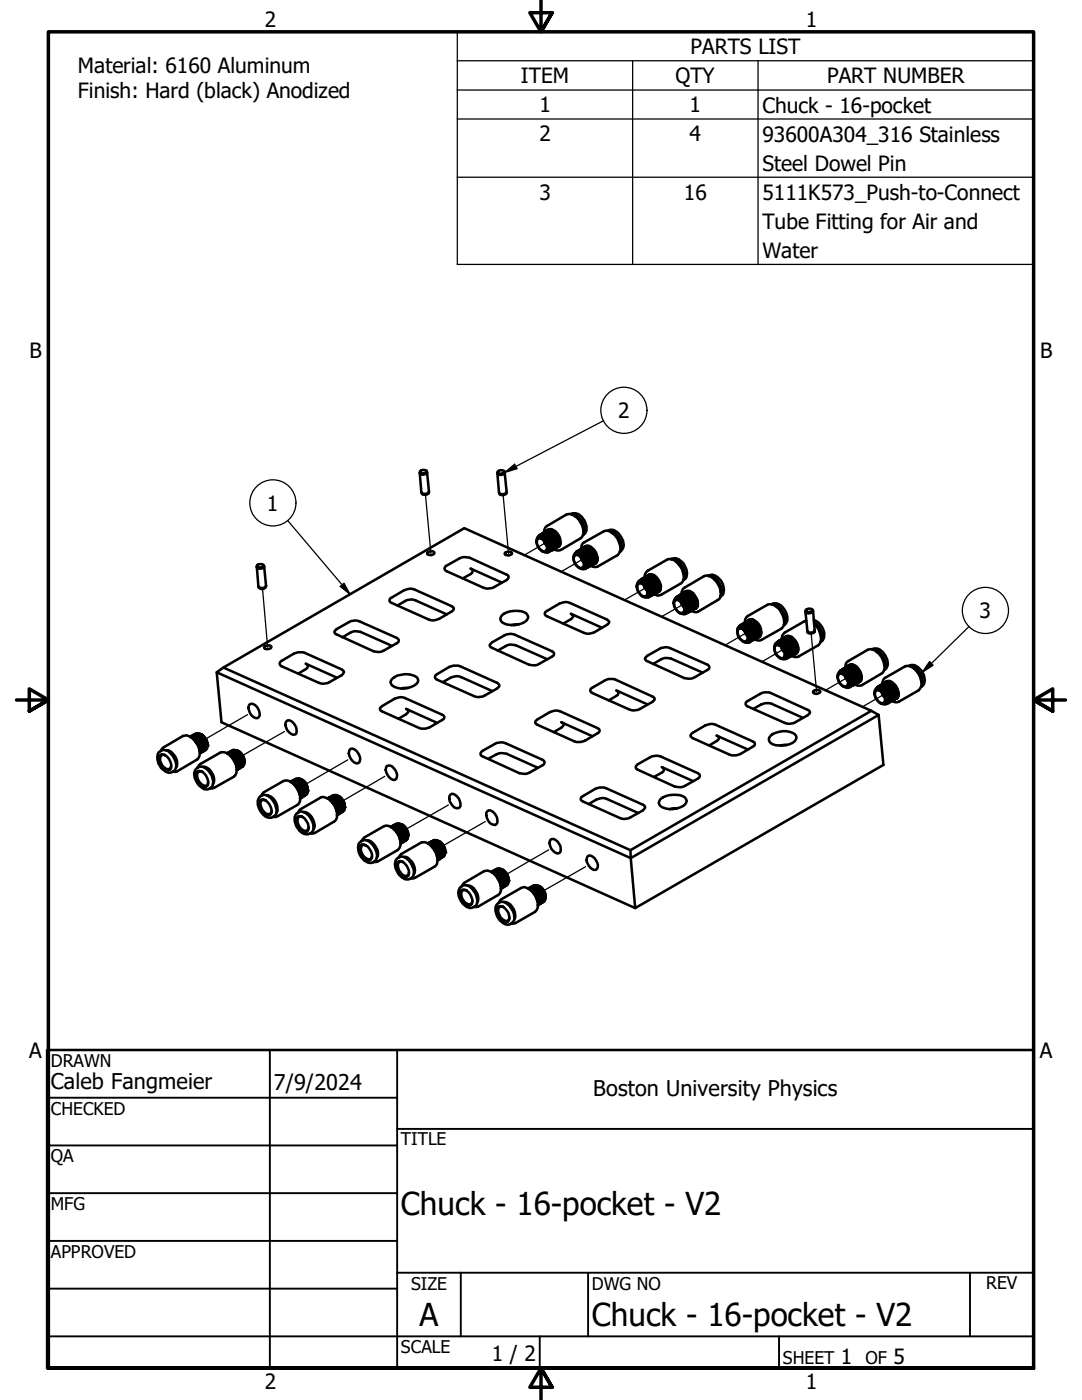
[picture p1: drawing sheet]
<svg xmlns="http://www.w3.org/2000/svg" width="216mm" height="279mm" viewBox="0 0 216 279" stroke-linecap="round" stroke-linejoin="round" font-family="sans-serif">
<defs><g id="words">
<g font-size="6.3">
<text x="80" y="242.5">Chuck - 16-pocket - V2</text>
<text x="83.7" y="264.5">A</text>
<text x="118.1" y="264.7">Chuck - 16-pocket - V2</text>
</g>
<g font-size="4.3">
<text x="10.2" y="217.4">Caleb Fangmeier</text>
<text x="54.6" y="217.6">7/9/2024</text>
<text x="118.4" y="218.6">Boston University Physics</text>
</g>
<g font-size="4.2">
<text x="52.8" y="5.3">2</text>
<text x="160.8" y="5.3">1</text>
<text x="137.8" y="10.8">PARTS LIST</text>
<text x="15.6" y="14.6">Material: 6160 Aluminum</text>
<text x="103.9" y="16.6">ITEM</text>
<text x="134.8" y="16.6">QTY</text>
<text x="165" y="16.6">PART NUMBER</text>
<text x="15.6" y="19.6">Finish: Hard (black) Anodized</text>
<text x="107.6" y="22.4">1</text>
<text x="137.6" y="22.4">1</text>
<text x="152.1" y="22.5">Chuck - 16-pocket</text>
<text x="107.6" y="28.2">2</text>
<text x="137.6" y="28.2">4</text>
<text x="152.1" y="28.3">93600A304_316 Stainless</text>
<text x="152.1" y="34">Steel Dowel Pin</text>
<text x="107.6" y="39.8">3</text>
<text x="136.5" y="39.8">16</text>
<text x="152.1" y="39.9">5111K573_Push-to-Connect</text>
<text x="152.1" y="45.7">Tube Fitting for Air and</text>
<text x="152.1" y="51.5">Water</text>
<text x="5.9" y="71.4">B</text>
<text x="207.6" y="71.4">B</text>
<text x="123.3" y="83.4">2</text>
<text x="53.3" y="101.9">1</text>
<text x="195.5" y="123.4">3</text>
<text x="5.8" y="211.1">A</text>
<text x="207.5" y="211.1">A</text>
<text x="98.1" y="271.7">1 / 2</text>
<text x="167.8" y="272.2">1</text>
<text x="178.3" y="272.2">5</text>
<text x="52.8" y="277.1">2</text>
<text x="160.8" y="277.1">1</text>
</g>
<g font-size="3.5">
<text x="10.2" y="212.9">DRAWN</text>
<text x="10.2" y="222.4">CHECKED</text>
<text x="10.2" y="232">QA</text>
<text x="80" y="228.6">TITLE</text>
<text x="10.2" y="241.5">MFG</text>
<text x="10.2" y="251">APPROVED</text>
<text x="82" y="257.4">SIZE</text>
<text x="118.1" y="257.4">DWG NO</text>
<text x="196.8" y="257.3">REV</text>
<text x="80" y="270.1">SCALE</text>
<text x="156.2" y="272.2">SHEET</text>
<text x="172.7" y="272.2">OF</text>
</g>
</g></defs>
<!-- layer: Tweak Trail (ANSI) -->
<g fill="none" stroke="#000" stroke-width=".25">
<path d="M84.9 98.7l1.1 11.7M100.4 98.8l1.1 11.7M52.4 117.5l1 11.7M108.8 108.3l-4.2 2.5M116.2 111.6l-4.2 2.5M128.9 117.3l-4.3 2.5M136.3 120.7l-4.3 2.4M148.9 126.3l-4.2 2.5M156.3 129.6l-4.3 2.5M161.9 126.4l1 11.7M168.9 135.3l-4.2 2.5M176.3 138.6l-4.3 2.5"/>
<path d="M49.4 142.6l-8.3 4.8M56.8 146l-8.3 4.7M69.4 151.6l-8.3 4.9M76.8 154.9l-8.3 4.9M89.5 160.7l-8.3 4.7M96.8 164l-8.3 4.7M109.5 169.6l-8.3 4.8M116.8 173l-8.3 4.7"/>
</g>
<!-- layer: Visible (ANSI) -->
<g fill="none" stroke="#000" stroke-width=".51">
<path d="M84 93.9a1.08 1.08 0 0 1 1.2 .1l-.2 .4a.75 .75 0 0 1-1.2-.3zM85.2 94v.2a.82 .82 0 0 1-1.2 .5l-.2-.1v-.5M85.2 94.3l.4 3.8a.92 .92 0 0 1-1.5 .1l-.3-3.8M85.6 98.2a.83 .83 0 0 1-1.4 .4l-.1-.3M99.3 94.2a.95 .95 0 0 1 1.3-.2 .76 .76 0 0 1-1.3 .2zM100.6 94l.1 .3a.82 .82 0 0 1-1.2 .4l-.2-.1v-.4M100.7 94.4l.4 3.8a.92 .92 0 0 1-1.5 .1l-.3-3.8M101.1 98.2a.83 .83 0 0 1-1.4 .4l-.1-.2M51.3 112.8a.94 .94 0 0 1 1.3 0v.2a.7 .7 0 0 1-.7 .3 .7 .7 0 0 1-.6-.5zM52.6 112.8l.1 .4a1.07 1.07 0 0 1-1.5 .1v-.4M52.7 113l.4 3.9a.92 .92 0 0 1-1.5 .1l-.4-3.8M53.1 117a.83 .83 0 0 1-.7 .5 .83 .83 0 0 1-.8-.4"/>
<path d="M77.9 119.4l3.1-1.7a2.02 2.02 0 0 1 1.7 0l7.4 3.3 .5 .3v.3l-.5 .4-2.9 1.6a2.02 2.02 0 0 1-1.7 0l-7.3-3.3-.5-.3zM85.4 110.2a.85 .85 0 0 1 1.3 .2 .82 .82 0 0 1-1.5 0zM88.8 113.1l2.8-1.6a2.43 2.43 0 0 1 2.1-.2l7.4 3.4a.49 .49 0 0 1 .2 .8l-3.1 1.8a2.53 2.53 0 0 1-1.7 0l-7.4-3.3-.4-.4zM92.3 115.4l1.6-.8a.57 .57 0 0 0 .4-.6 .57 .57 0 0 0-.4-.5l6.2 2.8M100.9 110.2l1-.1 .3 .3a.82 .82 0 0 1-1.5 0zM107.1 108.1a.93 .93 0 0 1 .4-1.1 .93 .93 0 0 1 1.2 .3l.6 .8M107.2 107.7a1 1 0 0 1 1.6 .6 1.49 1.49 0 0 1 .2 1.6 1.51 1.51 0 0 1-1.9-1.4zM107.3 107.4a1.01 1.01 0 0 1 1.3 .5 1.74 1.74 0 0 1 .4 2.1 1.77 1.77 0 0 1-1.7-2.6zM107.4 107.1a1.19 1.19 0 0 1 1.9 .3 1.86 1.86 0 0 1 .4 2.6l-.2 .1M107.6 106.8a1.88 1.88 0 0 1 2.3 1.4l.2 1.3-.4 .5M107.8 106.7l.2-.1a1.95 1.95 0 0 1 2.2 1.5l.2 .7a.88 .88 0 0 1-.5 1.1M107.9 106.6a1.95 1.95 0 0 1 2.4 1.7l.1 .7a.77 .77 0 0 1-.4 .9"/>
<path d="M108.1 107.4a2.12 2.12 0 0 1 1.2 2.4M108.1 106.6a1.34 1.34 0 0 1 1.9 .5l.5 .8a1.22 1.22 0 0 1-.3 1.8M108.3 106.4a1.53 1.53 0 0 1 1.8 .7 1.98 1.98 0 0 1 .3 2.6M108.5 107.8l.3 .8 .3 .4M108.5 106.3a1.16 1.16 0 0 1 1.6 .4 2.35 2.35 0 0 1 .8 2.6l-.3 .2M108.6 108.1l.4 .5M108.8 106.1a1.68 1.68 0 0 1 2.2 1l.3 .8a1.06 1.06 0 0 1-.4 1.5M108.9 106a1.41 1.41 0 0 1 1.9 .7 1.92 1.92 0 0 1 .3 2.6M108.9 107.5l.8 1.3M109.1 105.9a1.56 1.56 0 0 1 2.2 1l.2 .4a1.46 1.46 0 0 1-.1 1.8l-.2 .1M109.2 105.8a1.71 1.71 0 0 1 2.2 1.1 1.65 1.65 0 0 1 0 2.2M109.3 105.9a2.31 2.31 0 0 1 2.4 2.6v.2l-.4 .5"/>
<path d="M109.3 107.3l.7 1.3M109.3 108.1l.3 .5 .1 1a2.67 2.67 0 0 0-1.6-2.2 2.6 2.6 0 0 1 1.2 2.5 .71 .71 0 0 1-1.2 .1M109.3 108.1a1.58 1.58 0 0 1 0 2.1M109.3 105.7a1.99 1.99 0 0 1 2.5 1.8 1.34 1.34 0 0 1-.4 1.6M109.4 106.2a2.28 2.28 0 0 1 1.7 2.9M109.6 107.1l.8 1.3M109.7 109.6l-.4 .6h-.7M109.9 106.9l.5 .6 .3 .7M110.7 109.5a1.67 1.67 0 0 0 0-2.2 1.65 1.65 0 0 0-2.1-1.1 1.32 1.32 0 0 1 .6-1.2l3.8-2.3a2.26 2.26 0 0 1 2.6 1.1 3 3 0 0 1 .5 3.5l-4.1 2.4a1.52 1.52 0 0 1-1.5-.1M111.4 109.1v.1M113.9 102.6a1.82 1.82 0 0 1 2.4 .9 2.3 2.3 0 0 1 .2 3.2h-.2a2.8 2.8 0 0 0-1-3.6l-.4-.4-.9-.1M114.4 111.4a.94 .94 0 0 1 .5-1.1 .94 .94 0 0 1 1.2 .3l.7 .8"/>
<path d="M114.6 111l.2-.2a1.7 1.7 0 0 1 1.5 2.4 .95 .95 0 0 1-1.4-.5 1.71 1.71 0 0 1-.3-1.7zM114.7 103a3 3 0 0 1 1.7 2.9M114.7 110.7a1.62 1.62 0 0 1 1.8 1.5v.9a.77 .77 0 0 1-1.2 .1 1.85 1.85 0 0 1-.6-2.5zM114.7 110.4a1.13 1.13 0 0 1 1.9 .3 1.93 1.93 0 0 1 .5 2.6l-.2 .1M115 110.2a1.35 1.35 0 0 1 1.8 .7 2.01 2.01 0 0 1 .5 2.3l-.3 .1M115.2 110l.2-.1a1.95 1.95 0 0 1 2.1 1.5l.2 .4a1.01 1.01 0 0 1-.5 1.4M115.3 109.9a1.88 1.88 0 0 1 2.2 1.4 1.31 1.31 0 0 1-.1 1.9M115.4 110.7a2.12 2.12 0 0 1 1.2 2.4M115.5 109.9a1.31 1.31 0 0 1 1.9 .6 1.84 1.84 0 0 1 .4 2.5h-.2M115.6 109.7a1.91 1.91 0 0 1 2.3 1.4l.3 1.3-.2 .4-.3 .2M115.8 111.1l.7 1.2M115.8 109.7a1.38 1.38 0 0 1 2 .6l.4 .7 .2 .8a.88 .88 0 0 1-.5 1.1"/>
<path d="M116.1 111.4l.2 .5M116.1 109.4a1.68 1.68 0 0 1 2.3 1l.2 .4a1.3 1.3 0 0 1-.4 1.9M116.3 109.3a1.41 1.41 0 0 1 1.9 .7 1.99 1.99 0 0 1 .3 2.6h-.1M116.3 110.8l.5 .6 .2 .7M116.5 109.2a1.68 1.68 0 0 1 2.2 1l.4 1.2a.88 .88 0 0 1-.5 1.1 1.38 1.38 0 0 0 .1-2.1 1.71 1.71 0 0 0-2.1-1.2M116.6 109.2a1.41 1.41 0 0 1 1.9 .7 1.88 1.88 0 0 1 .3 2.6M116.6 110.6l.8 1.3M116.7 109a1.81 1.81 0 0 1 2.2 1.3 1.73 1.73 0 0 1-.1 2.2M116.8 111.4l.3 1.5a2.67 2.67 0 0 0-1.7-2.2 2.22 2.22 0 0 1 1.1 2.7l-.2 .1-.8-.2M116.8 111.4a1.48 1.48 0 0 1-.1 2.1M116.8 109.5a2.37 2.37 0 0 1 1.6 2.9M117 110.4l.5 .7 .2 .6"/>
<path d="M117.1 112.9a.73 .73 0 0 1-1.1 .6M117.3 110.2l.7 1v.3M118 112.8a1.32 1.32 0 0 0 .2-1.9 1.92 1.92 0 0 0-2.2-1.4 1.32 1.32 0 0 1 .5-1.2l4-2.3a2.55 2.55 0 0 1 2.9 2.1 2.1 2.1 0 0 1-.2 2.7l-3.9 2.2a1.52 1.52 0 0 1-1.4-.1M118.7 112.5h.1M121.3 105.9a2.24 2.24 0 0 1 2.8 1.7 1.81 1.81 0 0 1-.4 2.5M121.3 105.9a2.57 2.57 0 0 1 2.5 2.1 1.7 1.7 0 0 1-.1 2M122 106.3a2.8 2.8 0 0 1 1.8 2.9M127.1 117.1a.92 .92 0 0 1 .5-1.1 .92 .92 0 0 1 1.1 .3l.7 .9M127.3 116.6l.1-.1a1.78 1.78 0 0 1 1.8 2.1l-.2 .3a1.01 1.01 0 0 1-1.4-.5 1.85 1.85 0 0 1-.3-1.8zM127.3 116.5a1.51 1.51 0 0 1 1.9 1.4 .85 .85 0 0 1-.5 1.2 1.9 1.9 0 0 1-1.4-2.6zM127.4 116.1a1.11 1.11 0 0 1 1.9 .4 1.98 1.98 0 0 1 .5 2.5l-.3 .1M127.6 115.8a1.6 1.6 0 0 1 2.1 1 1.67 1.67 0 0 1 0 2.3"/>
<path d="M127.8 115.8a1.08 1.08 0 0 1 1.7 .3 2.39 2.39 0 0 1 .7 2.6l-.3 .2M128 115.6a1.35 1.35 0 0 1 1.8 .7 1.9 1.9 0 0 1 .3 2.5l-.1 .1M128.1 115.5a1.6 1.6 0 0 1 2.2 1 1.96 1.96 0 0 1 .3 2l-.4 .2M128.1 116.4a2.32 2.32 0 0 1 1.2 2.3M128.3 115.4a1.88 1.88 0 0 1 2.3 1.4l.2 .7v.6l-.4 .6M128.5 116.8l.1 .4 .6 .7M128.5 115.3a1.71 1.71 0 0 1 2.2 1l.3 .7a1.06 1.06 0 0 1-.4 1.6M128.6 115.2a1.91 1.91 0 0 1 2.3 1.4l.2 1a.77 .77 0 0 1-.4 .9M128.6 117h.1M128.6 115.3a1.56 1.56 0 0 1 .6-1.4l3.9-2.2a1.99 1.99 0 0 1 2.5 1.1 2.99 2.99 0 0 1 .5 3.5l-4.1 2.4a1.21 1.21 0 0 1-1.4-.1M128.7 117l.3 .6M128.8 115.1a1.38 1.38 0 0 1 1.9 .7 1.92 1.92 0 0 1 .4 2.5l-.2 .1"/>
<path d="M128.9 115a1.71 1.71 0 0 1 2.2 1.1 1.57 1.57 0 0 1 0 2.2M128.9 116.5l.7 .9 .1 .4M129.3 114.8a1.62 1.62 0 0 1 2.1 1.1 1.67 1.67 0 0 1 0 2.2M129.3 116.3l.7 1.3M129.3 114.9a2.18 2.18 0 0 1 2.4 1.9l.1 .6a.68 .68 0 0 1-.5 .8 1.06 1.06 0 0 0 .4-1.6 2.44 2.44 0 0 0-2.4-1.9l-.1 .2M129.4 117.2l.3 1.4a2.55 2.55 0 0 0-1.6-2.2 2.26 2.26 0 0 1 1.1 2.7 .87 .87 0 0 1-1.1-.1M129.4 117.2a1.51 1.51 0 0 1 0 2h-.1M129.4 114.7a1.35 1.35 0 0 1 1.9 .8 1.85 1.85 0 0 1 .1 2.6M129.5 115.1a2.58 2.58 0 0 1 1.8 2.7l-.2 .3M129.6 116.1l.5 .6 .3 .7M129.7 118.6l-.3 .6h-.7M130 116l.7 1.2"/>
<path d="M131.4 118.1h.1M133.9 111.6a1.92 1.92 0 0 1 2.5 .9 2.93 2.93 0 0 1 .4 3l-.5 .3M134 111.6a2.22 2.22 0 0 1 2.2 1.5 2.67 2.67 0 0 1 .2 2.7M134.7 119.8a1.1 1.1 0 0 1 1.4 .5 1.78 1.78 0 0 1 .2 2 1.01 1.01 0 0 1-1.3-.5 1.63 1.63 0 0 1-.3-2zM134.7 112a3.2 3.2 0 0 1 1.8 2.9M134.7 119.4a1.25 1.25 0 0 1 2 .4 2.06 2.06 0 0 1 .5 2.5l-.3 .1M134.8 119.8a1.78 1.78 0 0 1 1.7 2.1l-.2 .3a1.01 1.01 0 0 1-1.3-.5 1.57 1.57 0 0 1-.2-1.9zM135 119.1a1.84 1.84 0 0 1 2.2 1.4 1.36 1.36 0 0 1-.1 1.9M135.2 119.1a1.21 1.21 0 0 1 1.6 .3 2.29 2.29 0 0 1 .9 2.6l-.4 .2M135.3 118.9a1.65 1.65 0 0 1 2.1 1.1 1.57 1.57 0 0 1 0 2.2M135.5 118.9a1.58 1.58 0 0 1 2.2 .9l.3 .7a1.06 1.06 0 0 1-.4 1.5M135.5 119.7a2.34 2.34 0 0 1 1.2 2.4"/>
<path d="M135.6 118.7a1.41 1.41 0 0 1 1.9 .7 2.11 2.11 0 0 1 .5 2.5l-.2 .1M135.9 118.6a1.63 1.63 0 0 1 2.1 1l.2 .4a1.53 1.53 0 0 1 0 1.8l-.3 .1M136 118.6a1.56 1.56 0 0 1 .6-1.3l3.9-2.3a2.26 2.26 0 0 1 2.5 1.1 3.3 3.3 0 0 1 .5 3.5l-4.2 2.4a1.41 1.41 0 0 1-1.4-.1M136 118.6a1.35 1.35 0 0 1 1.9 .7 1.98 1.98 0 0 1 .3 2.5h-.1M136.2 118.4a1.63 1.63 0 0 1 2.2 1 1.73 1.73 0 0 1 .1 2.2l-.2 .1M136.3 119.8l.5 .6 .3 .7M136.3 118.3a1.77 1.77 0 0 1 2.1 1.1 1.67 1.67 0 0 1 .1 2.2h-.1M136.5 118.2a1.38 1.38 0 0 1 2 .7 2.15 2.15 0 0 1 .4 2.5l-.3 .1M136.7 118.1a1.91 1.91 0 0 1 2.2 1.4l.3 1a.77 .77 0 0 1-.4 .9M136.7 119.6l.5 .6 .2 .7M136.7 118.2a2.18 2.18 0 0 1 2.4 1.9v.6a.68 .68 0 0 1-.5 .8M136.8 118a1.34 1.34 0 0 1 1.8 .8 1.83 1.83 0 0 1 .2 2.6"/>
<path d="M136.8 118.4a2.37 2.37 0 0 1 1.7 3M137 119.4l.5 .6 .2 .7M137.4 119.3l.7 1.2M141.4 114.9a1.94 1.94 0 0 1 2.4 .9 2.93 2.93 0 0 1 .3 3l-.3 .3a3 3 0 0 0-2-4.2zM142.1 115.3a3.2 3.2 0 0 1 1.7 2.9M43.2 134.2l1 9.9 82.5 37.1M44.6 133.2l48-27.8 81.3 36.5 1.4 .8M52.7 129.1l.2-.1a.87 .87 0 0 1 1.3 .2 1 1 0 0 1-1.5 .1zM55.9 132.1l2.8-1.7 .8-.2h1l8 3.6 .1 .2-.4 .7-2.9 1.6a2.38 2.38 0 0 1-1.7 0l-7.4-3.3-.4-.4zM59.5 134.4l1.5-.9a.57 .57 0 0 0 .4-.5 .57 .57 0 0 0-.4-.5l6.2 2.8M67.2 125.5l2.8-1.5a2.38 2.38 0 0 1 1.8 0l7.6 3.5 .2 .2-.2 .5-2.8 1.6a2.34 2.34 0 0 1-2.1 .2l-7.6-3.5-.2-.5zM68.3 127.2a4.2 4.2 0 0 1 2.8-1.2l.8 .1 6.3 2.8"/>
<path d="M78.3 135.4a4.4 4.4 0 0 1 4.8-.3 1 1 0 0 1 .3 1 1 1 0 0 1-.8 .7 3.8 3.8 0 0 1-4.6-.3l-.1-.4zM79.3 120.8a4.2 4.2 0 0 1 2.8-1.2l.8 .2 6.3 2.8M81.5 137.3l-1.4 .1M86.9 134.7l2.8-1.6 .8-.3h.9l8 3.7 .2 .5-.4 .4-2.9 1.6a2.38 2.38 0 0 1-1.7-.1l-7.4-3.3-.4-.3zM88.3 136.1a5.4 5.4 0 0 1 2.9-1.2l.8 .2 6.2 2.8M97.7 128.7l.5-.5 2.8-1.6a2.38 2.38 0 0 1 1.7 .1l7.7 3.5 .2 .2-.2 .5-2.8 1.6a2.34 2.34 0 0 1-2.1 .2l-7.6-3.5zM99.3 129.9a4.2 4.2 0 0 1 2.8-1.2l.8 .1 6.3 2.8M100.2 122.7a4.7 4.7 0 0 1 4.8-.3 1 1 0 0 1 .4 1.1 1 1 0 0 1-.8 .7 4.4 4.4 0 0 1-4.4 0 .89 .89 0 0 1 0-1.5zM103.5 124.6l-1.5 .2M108.8 122.1l3.2-1.8a2.02 2.02 0 0 1 1.7 0l7.4 3.3 .4 .4v.3l-.4 .4-2.9 1.6a2.02 2.02 0 0 1-1.7 0l-7.3-3.3-.5-.4zM112.4 124.5l1.5-.9 .5-.5v-.2l-.5-.4 6.2 2.8M117.9 137.4l2.7-1.6a2.43 2.43 0 0 1 2.2-.2l7.4 3.4 .4 .4v.2l-.4 .5-2.9 1.6a2.38 2.38 0 0 1-1.7-.1l-7.4-3.3-.4-.4z"/>
<path d="M121.5 139.8l1.5-.9a.57 .57 0 0 0 .4-.6 .57 .57 0 0 0-.4-.5l6.2 2.8M128.7 131.3l.5-.4 2.8-1.6a2.38 2.38 0 0 1 1.7 0l7.7 3.5 .1 .2-.1 .5-2.7 1.6a2.43 2.43 0 0 1-2.2 .2l-7.6-3.5zM130.3 132.5a3.9 3.9 0 0 1 3.3-1.1l6.6 2.8M134.4 120.4a.93 .93 0 0 1 .5-1.1 .93 .93 0 0 1 1.2 .3l.7 .9M135.8 120.1l.2 .4 .5 .8M136.1 120.4l.3 .5M136.8 120.5l.3 .9v.5a2.53 2.53 0 0 0-1.6-2.2 2.26 2.26 0 0 1 1 2.7 .87 .87 0 0 1-1-.1M136.8 120.5a1.58 1.58 0 0 1 0 2.1M137.1 121.9l-.3 .6-.3 .1-.4-.1M138.8 121.4v.1M147.1 126.1a.9 .9 0 0 1 .5-1.1 .9 .9 0 0 1 1.1 .3l.7 .8M147.3 125.7a.77 .77 0 0 1 1.2 .2 1.65 1.65 0 0 1 .5 2l-.3 .1a1.81 1.81 0 0 1-1.4-2.3z"/>
<path d="M147.3 125.5a1.59 1.59 0 0 1 1.9 1.4l.1 .5a.66 .66 0 0 1-1 .7 1.98 1.98 0 0 1-1-2.6zM147.4 125.1a.97 .97 0 0 1 1.6 .1 2.18 2.18 0 0 1 .8 2.8l-.2 .1M147.6 124.8a1.33 1.33 0 0 1 1.9 .7 1.9 1.9 0 0 1 .3 2.5h-.1M147.8 124.7a1.71 1.71 0 0 1 2.3 1l.3 1.1a.79 .79 0 0 1-.5 1.1M148 124.7a1.35 1.35 0 0 1 1.9 .6 2.03 2.03 0 0 1 .4 2.4l-.2 .1M148.1 125.3a2.21 2.21 0 0 1 1.3 2.5M148.2 124.5l.2-.1a1.95 1.95 0 0 1 2.2 1.5l.1 .3a.96 .96 0 0 1-.5 1.5M148.3 124.4a1.88 1.88 0 0 1 2.3 1.4 1.42 1.42 0 0 1-.2 1.9M148.5 125.8l.3 .8 .4 .3M148.5 124.3a1.31 1.31 0 0 1 1.9 .7 1.84 1.84 0 0 1 .4 2.4l-.2 .2M148.7 126l.3 .6M148.8 124.1a1.08 1.08 0 0 1 1.7 .4 2.41 2.41 0 0 1 .8 2.6l-.4 .3"/>
<path d="M149 124a2.14 2.14 0 0 1 2.4 1.7l.1 1-.4 .6M149 125.5l.7 1.3M149.2 123.9a1.68 1.68 0 0 1 2.2 1l.2 .4a1.57 1.57 0 0 1-.1 1.8l-.2 .1M149.3 123.8a1.41 1.41 0 0 1 1.9 .7 2.08 2.08 0 0 1 .3 2.6M149.4 123.9a1.25 1.25 0 0 1 1.5 .6 2.37 2.37 0 0 1 .7 2.4l-.3 .3M149.4 125.3l.4 .6 .3 .7M149.4 126.1l.3 .5v1a2.76 2.76 0 0 0-1.6-2.3 2.6 2.6 0 0 1 1.3 2.5l-.5 .4-.7-.2M149.4 126.1a1.58 1.58 0 0 1 0 2.1M149.4 123.7a1.99 1.99 0 0 1 2.4 1.8 1.42 1.42 0 0 1-.3 1.6M149.5 124.1a2.34 2.34 0 0 1 1.6 3M149.7 125.1l.7 1.3M149.7 127.6a.67 .67 0 0 1-.3 .6 .67 .67 0 0 1-.7 0"/>
<path d="M150 124.9l.5 .6 .2 .7M150.7 127.5l.1-.1a1.65 1.65 0 0 0-.1-2.2l-.5-.5a1.39 1.39 0 0 0-1.5-.5 1.32 1.32 0 0 1 .5-1.3l3.9-2.2a2.58 2.58 0 0 1 3 2 2.33 2.33 0 0 1-.2 2.8l-3.9 2.2a1.41 1.41 0 0 1-1.4-.1M151.4 127.1h.1M154.5 129.4a.91 .91 0 0 1 .8-1.1 1.98 1.98 0 0 1 1.5 1.1M154.6 129l.3-.2a1.73 1.73 0 0 1 1.5 2.5 1.1 1.1 0 0 1-1.4-.6 1.85 1.85 0 0 1-.4-1.7zM154.7 121a3 3 0 0 1 1.8 2.9M154.7 128.8a1.01 1.01 0 0 1 1.4 .5 1.63 1.63 0 0 1 .3 2 1.51 1.51 0 0 1-1.8-1.4v-.9zM154.8 128.4a.97 .97 0 0 1 1.6 .1 2.51 2.51 0 0 1 1 2.6l-.4 .3M155.1 128.1a1.61 1.61 0 0 1 2 1.1 1.58 1.58 0 0 1 .1 2.1h-.1M155.3 128a1.66 1.66 0 0 1 2.1 1l.3 .7a.96 .96 0 0 1-.4 1.5M155.4 128a1.35 1.35 0 0 1 1.8 .7 1.83 1.83 0 0 1 .3 2.5M155.5 128.7a2.09 2.09 0 0 1 1.2 2.4"/>
<path d="M155.6 127.8a1.66 1.66 0 0 1 2.1 1l.2 .4a1.3 1.3 0 0 1-.3 1.9M155.7 127.8a1.35 1.35 0 0 1 1.8 .7 1.68 1.68 0 0 1 .3 2.5M155.9 129.1l.1 .4 .5 .7M155.9 127.6l.2-.1a1.49 1.49 0 0 1 1.8 .8l.4 .7 .2 .7a.88 .88 0 0 1-.5 1.2M156 129.3h.1M156.1 129.3l.3 .6M156.2 127.4a1.38 1.38 0 0 1 2 .7 2.15 2.15 0 0 1 .4 2.5l-.3 .1M156.3 127.3a1.63 1.63 0 0 1 2.1 1.1 1.51 1.51 0 0 1 .1 2.2M156.3 128.8l.8 1.3M156.4 124.7a2.54 2.54 0 0 0-.6-3.2 1.79 1.79 0 0 0-1.8-.9 2.24 2.24 0 0 1 2.8 1.6 1.81 1.81 0 0 1-.4 2.6M156.7 127.1a1.41 1.41 0 0 1 1.9 .7l.2 .3a1.75 1.75 0 0 1 .1 2.3M156.7 127.2a2.34 2.34 0 0 1 2.4 2.8l-.4 .5a1.27 1.27 0 0 0 .2-1.9 2.11 2.11 0 0 0-2.1-1.5l-.3 .2"/>
<path d="M156.7 128.7l.7 .8v.4M156.8 127.1a1.41 1.41 0 0 1 1.9 .7 1.85 1.85 0 0 1 .2 2.6M156.8 129.4l.4 1.5a2.47 2.47 0 0 0-1.7-2.2 2.58 2.58 0 0 1 1.2 2.4 .68 .68 0 0 1-1.1 .2M156.8 129.4l.2 .3a1.32 1.32 0 0 1-.2 1.8M156.8 127.4a2.37 2.37 0 0 1 1.7 3M157 128.5l.8 1.2M157.2 130.9a.73 .73 0 0 1-1.1 .6M157.4 128.2l.5 .6 .2 .7M158.8 130.4h.1M160.8 121.7a1.05 1.05 0 0 1 1.3 0 .84 .84 0 0 1-1.3 .2zM160.9 123.9l-.4 .1-3.9 2.2a1.15 1.15 0 0 0-.5 1.3 1.88 1.88 0 0 1 2.2 1.4 1.27 1.27 0 0 1-.2 1.9M162.1 121.7l.1 .2a.92 .92 0 0 1-1.5 .1l.1-.2"/>
<path d="M162.2 138l.2-.1a.87 .87 0 0 1 1.3 .1 .89 .89 0 0 1-1.5 .2zM162.2 122l.4 3.8a.85 .85 0 0 1-1.5 .1l-.4-3.8M162.4 123.8a2.97 2.97 0 0 1 1.7 4l-.3 .3M162.4 124.4a2.93 2.93 0 0 1 1.4 2.9M162.4 124.1a3.6 3.6 0 0 1 1.6 3.6l-.2 .3M162.5 124.5a3.8 3.8 0 0 1 1.1 4l-.3 .3-3.9 2.2a1.52 1.52 0 0 1-1.5-.1M162.6 125.9l-.2 .3-.5 .2a.58 .58 0 0 1-.8-.4M167.1 135.1a.94 .94 0 0 1 .5-1.1 .94 .94 0 0 1 1.2 .3l.7 .8M167.4 134.4a1.01 1.01 0 0 1 1.3 .5 1.67 1.67 0 0 1 .3 2.1 1.51 1.51 0 0 1-1.8-1.4v-.9zM167.4 134a1.41 1.41 0 0 1 2.2 .7l.5 1.2a.93 .93 0 0 1-.5 1.2M167.5 134.4a1.77 1.77 0 0 1 1.5 2.5 1.51 1.51 0 0 1-1.8-1.5v-.4zM167.7 133.8a1.97 1.97 0 0 1 2.4 1.7l.1 .6a.81 .81 0 0 1-.5 .9"/>
<path d="M167.9 133.7a1.31 1.31 0 0 1 1.9 .7 2.05 2.05 0 0 1 .4 2.4l-.3 .1M168 133.6a1.82 1.82 0 0 1 2.2 1.4 1.31 1.31 0 0 1-.1 1.8M168.2 133.5a1.21 1.21 0 0 1 1.7 .4 2.11 2.11 0 0 1 .6 2.8h-.2M168.2 134.4a2.18 2.18 0 0 1 1.2 2.4M168.3 133.4a1.68 1.68 0 0 1 2.1 1 1.67 1.67 0 0 1 .1 2.3h-.1M168.5 134.7l.7 1.3M168.5 133.3a1.16 1.16 0 0 1 1.7 .4 2.35 2.35 0 0 1 .8 2.6l-.4 .2M168.8 135.1l.3 .5M168.8 133.1a1.68 1.68 0 0 1 2.3 1l.2 .4a1.22 1.22 0 0 1-.4 1.8M169 133a1.41 1.41 0 0 1 1.9 .7 1.76 1.76 0 0 1 .2 2.6M169 134.5l.5 .6 .2 .7M169.2 132.9a1.56 1.56 0 0 1 2.2 1l.2 .3 .2 .8a.93 .93 0 0 1-.5 1.2"/>
<path d="M169.3 132.8a1.71 1.71 0 0 1 2.1 1.1 1.65 1.65 0 0 1 .1 2.2M169.4 132.8a2.19 2.19 0 0 1 2.4 1.9v1l-.5 .4M169.4 134.3l.7 1.3M169.5 135.1l.3 1.5a2.76 2.76 0 0 0-1.6-2.2 2.26 2.26 0 0 1 1 2.6 .87 .87 0 0 1-1 0M169.5 135.1a1.48 1.48 0 0 1-.1 2.1M169.5 132.7a1.78 1.78 0 0 1 2.1 1.3 1.63 1.63 0 0 1-.1 2.1M169.5 133.2a2.6 2.6 0 0 1 1.8 2.6l-.2 .3M169.7 134.1l.5 .6 .2 .7M169.8 136.6l-.3 .6-.3 .1-.4-.1M170.1 133.9l.4 .6 .3 .7M170.8 136.5a1.67 1.67 0 0 0 0-2.3 1.65 1.65 0 0 0-2.1-1 1.32 1.32 0 0 1 .5-1.2l4-2.3a2.21 2.21 0 0 1 2.4 1.1 3 3 0 0 1 .5 3.4l-4.1 2.5a1.52 1.52 0 0 1-1.4-.1M171.5 136.1h-.1"/>
<path d="M174 129.6a1.78 1.78 0 0 1 2.4 .9 2.3 2.3 0 0 1 .1 3.2h-.1a2.73 2.73 0 0 0-.5-3.2 2.01 2.01 0 0 0-1.8-.9M174.5 138.4a.94 .94 0 0 1 .5-1.1 .94 .94 0 0 1 1.1 .3l.7 .8M174.8 137.7a1.62 1.62 0 0 1 1.8 1.5 .81 .81 0 0 1 0 .9 .81 .81 0 0 1-.8 .3 2.02 2.02 0 0 1-1-2.7zM174.8 130a2.87 2.87 0 0 1 1.7 2.9M174.8 137.4a1.07 1.07 0 0 1 1.7 0 2.39 2.39 0 0 1 .9 2.7l-.4 .3M174.9 137.7a1.77 1.77 0 0 1 1.5 2.5 .89 .89 0 0 1-1.3-.5 1.54 1.54 0 0 1-.2-2zM175.1 137.2a1.35 1.35 0 0 1 1.8 .7 2.01 2.01 0 0 1 .5 2.3l-.2 .1M175.3 137l.2-.1a1.95 1.95 0 0 1 2.1 1.5l.1 .3a1.07 1.07 0 0 1-.3 1.5M175.4 136.9a1.48 1.48 0 0 1 1.8 .8 1.62 1.62 0 0 1 .3 2.4M175.6 136.8a1.38 1.38 0 0 1 1.9 .7l.5 .7 .2 .7a.79 .79 0 0 1-.5 1.1M175.6 137.7a2.34 2.34 0 0 1 1.2 2.4M175.7 136.7a2 2 0 0 1 2.4 1.7l.1 .7a.69 .69 0 0 1-.4 .9"/>
<path d="M175.9 138.1l.4 .8 .3 .4M175.9 136.7a1.58 1.58 0 0 1 2.2 .9l.2 .4a1.22 1.22 0 0 1-.3 1.8M176.1 138.4l.4 .5M176.2 136.4a1.68 1.68 0 0 1 2.2 1l.2 .4a1.46 1.46 0 0 1 0 1.8l-.2 .1M176.3 137.8l.5 .6 .3 .7M176.4 136.3a1.35 1.35 0 0 1 1.8 .7 2.36 2.36 0 0 1 .6 2.4l-.3 .2M176.6 136.2a1.68 1.68 0 0 1 2.2 1l.3 .8a1.06 1.06 0 0 1-.4 1.5 1.38 1.38 0 0 0 .1-2.1 1.68 1.68 0 0 0-2-1.2M176.7 136.1a1.89 1.89 0 0 1 2.3 1.4l.3 .7v.6l-.4 .6M176.7 137.6l.8 1.3M176.8 138.4l.4 1.5a2.76 2.76 0 0 0-1.6-2.2 2.3 2.3 0 0 1 1 2.7l-.6 .1-.4-.2M176.8 138.4l.2 .3a1.17 1.17 0 0 1-.2 1.8M176.8 136a1.78 1.78 0 0 1 2.2 1.3 1.73 1.73 0 0 1-.1 2.1"/>
<path d="M176.9 136.5a2.43 2.43 0 0 1 1.8 2.6l-.2 .3M177 137.4l.5 .6 .3 .7M177.2 139.9l-.4 .6h-.7M177.4 137.2l.8 1.3M178.2 139.8a1.42 1.42 0 0 0 .1-1.9 2.06 2.06 0 0 0-2-1.5l-.3 .1a1.56 1.56 0 0 1 .7-1.2l3.8-2.3a2.41 2.41 0 0 1 2.8 1.6l.4 .9a1.89 1.89 0 0 1-.4 2.3l-3.9 2.2a1.39 1.39 0 0 1-1.4-.1M178.8 139.4h.1M182.2 133.3a3 3 0 0 1 1.7 2.9M183.8 137a3 3 0 0 0-1.9-4.1l-.4-.1a2.17 2.17 0 0 1 2.5 1.4 1.99 1.99 0 0 1-.2 2.9M31.7 150.1a1.51 1.51 0 0 1 2.3 .3 2.96 2.96 0 0 1 .9 3.3 1.55 1.55 0 0 1-2.5-.2 2.91 2.91 0 0 1-.7-3.4zM31.9 150.7a1.05 1.05 0 0 1 1.4 .3 2.63 2.63 0 0 1 .8 2.4l-.3 .3a1.2 1.2 0 0 1-1.5-.6 2.1 2.1 0 0 1-.4-2.4zM32.1 149.9l.2-.5 .3-.2 3.9-2.3a2.15 2.15 0 0 1 2.5 1.1 3 3 0 0 1 .5 3.4l-4.1 2.5-.9 .1M33 150.7l-.4-.1a.96 .96 0 0 0-.7 .7 .96 .96 0 0 0 .2 1 2.02 2.02 0 0 0 1.4 1.2l.6-.3 .1-.4"/>
<path d="M33.1 149.7a2.58 2.58 0 0 1 2.3 2.7l-.3 .8M37.9 147a2.36 2.36 0 0 1 2.4 2.9l-.4 .5a2.62 2.62 0 0 0-1.9-3.3M38 147a1.74 1.74 0 0 1 2 1.1 1.69 1.69 0 0 1 .1 2.2M38 147.1a2.75 2.75 0 0 1 2 3.1l-.1 .2M38.2 146.9a1.1 1.1 0 0 1 1.6 .4 2.34 2.34 0 0 1 .6 2.8h-.2M38.3 146.8a1.88 1.88 0 0 1 2.2 1.4l.3 1.3-.4 .6M38.5 146.7a1.58 1.58 0 0 1 2.1 1 1.51 1.51 0 0 1 0 2.2M38.5 147.4a2.9 2.9 0 0 1 1.3 2.5M38.6 146.6a1.78 1.78 0 0 1 2 1.1 1.6 1.6 0 0 1 .1 2.2M38.8 146.6a1.67 1.67 0 0 1 2.2 1.1l.3 1-.1 .8-.2 .2M38.9 148a2.58 2.58 0 0 1 .9 1.6M39 146.5a1.59 1.59 0 0 1 2 1.1 1.54 1.54 0 0 1 0 2.1"/>
<path d="M39.2 154.1a1.05 1.05 0 0 1 1.5 .2 2.63 2.63 0 0 1 .8 2.4l-.3 .3a1.2 1.2 0 0 1-1.5-.6 2.44 2.44 0 0 1-.5-2.3zM39.3 147.8l.7 1.2M39.4 153.2a1.75 1.75 0 0 1 2.4 1 3.1 3.1 0 0 1 .6 2.8 1.61 1.61 0 0 1-2.6-.2 2.71 2.71 0 0 1-.7-3.3zM39.5 153.2l.2-.5 .3-.2 3.9-2.3a2.41 2.41 0 0 1 2.8 1.6 2.52 2.52 0 0 1 0 3.2l-4 2.2-.8 .2M39.6 146.4a2.57 2.57 0 0 1 1.8 2.3M39.6 147.6l.7 1.2M39.9 147.4l.7 1.2M40.2 146.6h.1a2.3 2.3 0 0 1 1.1 2.2M40.3 147.2l.6 .9 .1 .3M40.4 154.1l-.4-.2a.78 .78 0 0 0-.6 1.2 1.79 1.79 0 0 0 1.9 1.7l.2-.7M40.5 153a2.58 2.58 0 0 1 2 3.5M40.6 147l.6 .9 .1 .3"/>
<path d="M41 149.7h-.1M45.3 150.3a2.19 2.19 0 0 1 2.4 1.9l.1 .7a.68 .68 0 0 1-.6 .8 2.06 2.06 0 0 0-.5-2.4l-.3-.5-.9-.4M45.3 150.3a1.88 1.88 0 0 1 2.3 1.4l.2 1.3-.4 .6M45.4 150.4a2.62 2.62 0 0 1 2 3.1l-.2 .2M45.5 150.2a1.63 1.63 0 0 1 2.2 1.1 1.61 1.61 0 0 1-.1 2.2M45.7 150.1a2.31 2.31 0 0 1 2.2 3.1l-.1 .2M45.8 150.1a1.47 1.47 0 0 1 2 .6 2.06 2.06 0 0 1 .3 2.5h-.2M45.9 150.7a2.54 2.54 0 0 1 1.3 2.5M46 150a1.84 1.84 0 0 1 2.2 1.3l.3 1.3-.4 .6M46.2 149.9a1.38 1.38 0 0 1 1.8 .5 2.42 2.42 0 0 1 .6 2.4l-.1 .2M46.3 151.3l.6 .7 .3 .9M46.4 149.8a1.43 1.43 0 0 1 1.7 .8 1.82 1.82 0 0 1 .4 2.4"/>
<path d="M46.7 151.1l.7 1.2M47 149.7a2.23 2.23 0 0 1 1.8 2.3M47 150.9l.6 .9 .1 .3M47.3 150.7l.6 .9 .1 .3M47.6 149.9h.1a2.32 2.32 0 0 1 1.1 2.2M47.6 150.5l.7 .9v.3M48 150.3l.7 1.2M48.5 153h-.2M49.8 140.6a1.49 1.49 0 0 1 1.9 1.3 .99 .99 0 0 1-.3 1.4 1.98 1.98 0 0 1-1.6-2.7zM51.8 159.1a1.31 1.31 0 0 1 1.8-.2 3.7 3.7 0 0 1 1.6 3.3 1.65 1.65 0 0 1-1.6 1 1.65 1.65 0 0 1-1.5-1.1 2.51 2.51 0 0 1-.3-3zM51.9 159.8a.92 .92 0 0 1 1.4 .2 1.95 1.95 0 0 1 .5 2.7 2.08 2.08 0 0 1-2.1-2.2zM52.1 158.8l.5-.7 3.9-2.2a2.37 2.37 0 0 1 2.8 1.6l.3 .4a2.33 2.33 0 0 1-.3 2.8l-3.9 2.2-.4 .2-.5-.1"/>
<path d="M53 159.8l-.7-.1a1.08 1.08 0 0 0-.1 1.6 1.56 1.56 0 0 0 1.7 1.1l.3-.6M53.1 158.7a2.65 2.65 0 0 1 2.1 3.5M57.1 144a.93 .93 0 0 1 1.4 .3 2.05 2.05 0 0 1 .6 2.2 1.56 1.56 0 0 1-2-1.3l-.1-.9zM58 156.1a2.42 2.42 0 0 1 1.9 3.3M58.1 156.1a2.66 2.66 0 0 1 2 2.9l-.2 .3M58.2 155.9a1.74 1.74 0 0 1 2.1 1l.3 .7a1.12 1.12 0 0 1-.3 1.5M58.3 155.8a1.82 1.82 0 0 1 2.2 1.4 1.36 1.36 0 0 1-.1 1.9M58.5 155.8a.91 .91 0 0 1 1.3 .1 2.44 2.44 0 0 1 1.1 2.8l-.3 .2M58.5 156.5a2.77 2.77 0 0 1 1.4 2.3M58.7 155.6a1.64 1.64 0 0 1 1.9 1.1 1.6 1.6 0 0 1 .1 2.2M58.9 155.6a1.38 1.38 0 0 1 1.9 .8 1.64 1.64 0 0 1 .3 2.2M59 155.4a2 2 0 0 1 2.3 1.7 1.35 1.35 0 0 1-.2 1.5"/>
<path d="M59 156.9a2.96 2.96 0 0 1 .8 1.7M59.3 156.8l.6 .9 .1 .3M59.6 156.6l.7 .9v.3M59.7 155.4a2.26 2.26 0 0 1 1.7 2.3M59.9 156.4l.8 1.2M60.1 159.3a1.76 1.76 0 0 0-.3-2.5 1.48 1.48 0 0 0-1.8-.8 1.25 1.25 0 0 1 1.6 .6 2.37 2.37 0 0 1 .7 2.5l-.4 .2M60.2 155.6a2.23 2.23 0 0 1 1.2 2.2M60.3 156.2l.7 1.2M60.6 156l.7 1.2M61.1 158.6l-.2 .1M65.4 159.4a2.62 2.62 0 0 1 2 3.2l-.2 .1a2.45 2.45 0 0 0-1.3-3.2l-.4-.1M65.5 159.3a1.62 1.62 0 0 1 2.2 .9l.4 1.5a.68 .68 0 0 1-.5 .7"/>
<path d="M65.7 159.1a1.4 1.4 0 0 1 1.8 .8 1.89 1.89 0 0 1 .3 2.5M65.9 159.1a1.58 1.58 0 0 1 2.1 .9l.4 1.1a.93 .93 0 0 1-.5 1.1M65.9 159.8a2.77 2.77 0 0 1 1.3 2.3M66 158.9a1.79 1.79 0 0 1 2.2 1.4 1.48 1.48 0 0 1-.1 1.9M66.2 158.9a1.7 1.7 0 0 1 2.3 1.1l.3 1-.1 .6-.2 .3M66.4 158.8a2 2 0 0 1 2.2 1.6 1.29 1.29 0 0 1-.1 1.5M67 159.9l.8 1.2M67.1 158.7a2.41 2.41 0 0 1 1.7 2.3M67.4 159.7l.7 1.2M67.6 158.9l.5 .3a2.47 2.47 0 0 1 .7 1.9M67.7 159.5l.7 1.2M68 159.3l.7 1.2"/>
<path d="M69.8 149.6a.93 .93 0 0 1 1.4 .3 2.05 2.05 0 0 1 .5 2.2 .93 .93 0 0 1-1.4-.3 2.05 2.05 0 0 1-.5-2.2zM76 141.1l3.1-1.8a2.02 2.02 0 0 1 1.7 0l7.4 3.3 .4 .4-.1 .5-2.8 1.7-.8 .2h-.9l-7.7-3.4-.5-.4zM77.2 152.9a1.02 1.02 0 0 1 1.3 .4 1.51 1.51 0 0 1 .3 2.3 2.06 2.06 0 0 1-1.6-2.7zM79.5 143.4l1.5-.8 .5-.5-.2-.5-.3-.1 6.2 2.8M89.9 158.6l.2-.2a1.98 1.98 0 0 1 1.6 2.8 1.02 1.02 0 0 1-1.4-.4 1.77 1.77 0 0 1-.4-2.2zM96.3 149.9l2.8-1.6a2.53 2.53 0 0 1 1.8 0l7.6 3.5a.55 .55 0 0 1-.2 .9l-2.5 1.4a2.43 2.43 0 0 1-2.2 .2l-7.3-3.4a.49 .49 0 0 1-.3-.8zM97.4 151.4a4 4 0 0 1 3.3-1l6.6 2.8M107 143.8l3.1-1.8a2.02 2.02 0 0 1 1.7 0l7.4 3.3 .4 .4-.1 .5-2.8 1.6-.8 .3h-.9l-7.7-3.4-.5-.4zM110.5 146.1l1.5-.9 .5-.4-.2-.5-.3-.2 6.2 2.8M116 159.1l2.8-1.7 .8-.2h.9l8.1 3.6 .1 .4-.4 .5-2.9 1.6a2.38 2.38 0 0 1-1.7 0l-7.4-3.3-.4-.4zM127.3 152.5l2.8-1.6a2.53 2.53 0 0 1 1.8 .1l7.6 3.5a.55 .55 0 0 1-.2 .9l-2.5 1.4a2.43 2.43 0 0 1-2.2 .2l-7.3-3.4a.49 .49 0 0 1-.3-.8zM130.5 155.1l1.6-.9a.57 .57 0 0 0 .4-.6 .57 .57 0 0 0-.4-.5l6.2 2.8"/>
<path d="M131.8 159.4a4.7 4.7 0 0 1 4.9-.3 1 1 0 0 1 .3 1.1 1 1 0 0 1-.8 .7 3.9 3.9 0 0 1-4.6-.3l-.2-.4zM138 146.4l3.1-1.7a2.02 2.02 0 0 1 1.7 0l7.4 3.3 .4 .3-.1 .5-2.8 1.7-.8 .2h-.9l-7.8-3.4-.4-.4zM141.5 148.8l1.8-1.2 .1-.4-.1-.3-.3-.1 6.3 2.8M148.9 140.1l2.7-1.6a2.43 2.43 0 0 1 2.2-.2l7.4 3.4 .4 .3v.3l-.4 .4-2.9 1.6a2.38 2.38 0 0 1-1.7 0l-7.4-3.3-.4-.4zM150.3 141.5a4.7 4.7 0 0 1 2.9-1.2l.8 .2 6.2 2.8M153.8 146.8a4.3 4.3 0 0 1 4.8-.3 1 1 0 0 1 .3 1 1 1 0 0 1-.8 .8 4.9 4.9 0 0 1-4.4 0 .94 .94 0 0 1 .1-1.5zM157 148.7l-1.4 .1M173.9 141.9l-48.1 27.8 .1 1.6 49.4-28.6M175.3 142.7l1 10-49.6 28.5-.8-9.9-82.7-37.1 1.4-1 81.2 36.5M59.1 162.4a1.38 1.38 0 0 1 1.9-.2 3.7 3.7 0 0 1 1.5 3.3 1.65 1.65 0 0 1-1.5 1 1.65 1.65 0 0 1-1.5-1.1 2.51 2.51 0 0 1-.4-3zM59.3 163.1a1.17 1.17 0 0 1 1.8 .7 1.92 1.92 0 0 1 .2 2.2 1.51 1.51 0 0 1-1.9-1.1 1.5 1.5 0 0 1-.1-1.8zM59.5 162.2l.2-.5 .3-.2 3.9-2.3a2.21 2.21 0 0 1 2.5 1.1 2.99 2.99 0 0 1 .5 3.5l-4.1 2.4-.9 .1"/>
<path d="M60.4 163.1l-.4-.2a.78 .78 0 0 0-.6 1.2 2.21 2.21 0 0 0 1.6 1.8l.3-.2 .3-.6M60.5 162.1a2.58 2.58 0 0 1 2 3.4M66.4 160.2a2.96 2.96 0 0 1 .8 1.7M66.7 160.1l.7 1.2M67.4 162.6a1.31 1.31 0 0 0 .2-1.9 1.82 1.82 0 0 0-2.3-1.4 2.24 2.24 0 0 1 2.5 2.2 .83 .83 0 0 1-.5 1.1M68.5 161.9l-.2 .2M71.8 168.1a1.45 1.45 0 0 1 2.3 .2 2.96 2.96 0 0 1 .9 3.3 1.55 1.55 0 0 1-2.5-.2 2.79 2.79 0 0 1-.7-3.3zM71.9 168.7a1.05 1.05 0 0 1 1.5 .3 2.42 2.42 0 0 1 .7 2.4l-.2 .2a1.2 1.2 0 0 1-1.5-.5 2.1 2.1 0 0 1-.5-2.4zM72.1 167.8l.6-.7 3.9-2.2a2.49 2.49 0 0 1 2.8 1.5l.4 1a1.89 1.89 0 0 1-.5 2.3l-3.9 2.2-.9 .1M73 168.7l-.4-.1a.98 .98 0 0 0-.4 1.6 1.7 1.7 0 0 0 1.7 1.2l.3-.2v-.4M73.2 167.7a2.74 2.74 0 0 1 2.2 2.7l-.2 .8M78 165a1.82 1.82 0 0 1 2.1 1.1l.1 .3a1.55 1.55 0 0 1-.1 1.9"/>
<path d="M78 165a1.88 1.88 0 0 1 2.3 1.6l.2 1a.68 .68 0 0 1-.6 .7 2.62 2.62 0 0 0-1.8-3.2M78.1 165a2.82 2.82 0 0 1 2 3l-.2 .3M78.2 164.9a1.4 1.4 0 0 1 1.9 .6 1.84 1.84 0 0 1 .4 2.5l-.2 .1M78.4 164.8a1.9 1.9 0 0 1 2.2 1.4 1.66 1.66 0 0 1-.1 1.9M78.5 164.7a1.43 1.43 0 0 1 2 .7 1.83 1.83 0 0 1 .3 2.4l-.2 .1M78.5 165.5a2.58 2.58 0 0 1 1.4 2.3M78.7 164.7a1.98 1.98 0 0 1 2.3 1.6l.2 .6a.77 .77 0 0 1-.4 .9M78.9 164.5a1.6 1.6 0 0 1 2 .9 1.81 1.81 0 0 1 .2 2.2M79 164.5a2.02 2.02 0 0 1 2.3 1.6 1.52 1.52 0 0 1-.2 1.5M79 165.9l.6 .9 .2 .8M79.1 171.4a1.45 1.45 0 0 1 2.4 .2 3.2 3.2 0 0 1 .9 3.3 1.61 1.61 0 0 1-2.6-.1 2.79 2.79 0 0 1-.7-3.4zM79.3 172.1a.92 .92 0 0 1 1.5 .2 2.59 2.59 0 0 1 .7 2.4l-.2 .2a1.2 1.2 0 0 1-1.5-.5 2.03 2.03 0 0 1-.5-2.3z"/>
<path d="M79.4 165.7l.4 .6 .3 .7M79.6 171.1l.5-.7 3.8-2.2a2.37 2.37 0 0 1 2.8 1.6l.5 1.4a1.73 1.73 0 0 1-.5 1.8l-3.9 2.2-.8 .1M79.7 164.4a2.4 2.4 0 0 1 1.8 2.3M79.7 165.5l.4 .6 .3 .7M80 165.4l.7 1.2M80.3 164.5l.1 .2a2.78 2.78 0 0 1 1.1 1.9M80.3 165.2l.7 1.2M80.5 172a.7 .7 0 0 0-1.1 .6 2.35 2.35 0 0 0 1.6 2.2l.5-.3 .1-.4M80.5 171a1.83 1.83 0 0 1 1.7 1 2.35 2.35 0 0 1 .3 2.5M80.6 165l.5 .5 .2 .7M81.1 167.6l-.1 .1M81.4 166.6l.1 .2"/>
<path d="M85.3 168.3a1.88 1.88 0 0 1 2.3 1.6l.2 1a.68 .68 0 0 1-.5 .7 2.49 2.49 0 0 0-1.8-3.2 2.51 2.51 0 0 1 1.9 3.1l-.1 .2M85.4 168.3a1.9 1.9 0 0 1 2.2 1.4l.3 1.2-.4 .7M85.6 168.2a1.43 1.43 0 0 1 1.9 .7 1.96 1.96 0 0 1 .4 2.4l-.3 .1M85.7 168.1a1.9 1.9 0 0 1 2.2 1.4l.3 1.3-.4 .6M85.9 168a1.81 1.81 0 0 1 2.3 1.4l.3 .7a.93 .93 0 0 1-.5 1.2M86 168.8a2.69 2.69 0 0 1 1.2 2.3M86 168a1.6 1.6 0 0 1 2.1 1 1.67 1.67 0 0 1 0 2.2M86.3 167.9l.2-.1a2.08 2.08 0 0 1 2.1 1.6l.2 .9-.3 .6M86.4 169.2a2.96 2.96 0 0 1 .8 1.7M86.4 167.8a1.88 1.88 0 0 1 2.1 1.2 1.67 1.67 0 0 1 0 1.9M86.7 169l.5 .6 .2 .7M87.1 167.7a2.4 2.4 0 0 1 1.7 2.3"/>
<path d="M87.1 168.8l.4 .6 .3 .7M87.4 168.7l.7 1.2M87.6 167.9l.2 .1a2.3 2.3 0 0 1 1 2.1M87.7 168.5l.6 .9 .1 .3M88 168.3l.6 .9 .1 .3M88.5 170.9l-.2 .1M91.8 177.1a1.5 1.5 0 0 1 2.4 .3 3.3 3.3 0 0 1 .9 3.3 1.61 1.61 0 0 1-2.6-.2 2.77 2.77 0 0 1-.7-3.4zM91.9 177.7a1.05 1.05 0 0 1 1.5 .3 2.63 2.63 0 0 1 .8 2.4l-.3 .3a1.55 1.55 0 0 1-1.8-1.1 1.83 1.83 0 0 1-.2-1.9zM92.2 176.8l.2-.4 .3-.3 3.9-2.2a2.37 2.37 0 0 1 2.8 1.6 2.42 2.42 0 0 1 0 3.1l-4 2.3-.8 .1M93.1 177.7l-.4-.1a.78 .78 0 0 0-.6 1.2 2.21 2.21 0 0 0 1.6 1.7l.3-.1 .3-.6M93.2 176.7a2.58 2.58 0 0 1 2 3.5M97.2 161.9a.93 .93 0 0 1 1.4 .3 1.9 1.9 0 0 1 .5 2.3 1.22 1.22 0 0 1-1.8-.8 1.71 1.71 0 0 1-.1-1.8z"/>
<path d="M98.1 174.1a2.62 2.62 0 0 1 2 3.1l-.2 .2a2.52 2.52 0 0 0-1.7-3.3M98.2 173.9a1.66 1.66 0 0 1 2.2 1 1.58 1.58 0 0 1-.1 2.2M98.4 173.8a1.48 1.48 0 0 1 1.8 .8 2.33 2.33 0 0 1 .4 2.3l-.1 .1M98.6 173.7a1.16 1.16 0 0 1 1.6 .4 2.2 2.2 0 0 1 .6 2.7l-.2 .1M98.6 174.4a2.54 2.54 0 0 1 1.3 2.4M98.7 173.6a2.06 2.06 0 0 1 2.3 1.7l.2 1-.4 .5M98.9 173.5a1.62 1.62 0 0 1 2.2 1.2l.3 .7v.9l-.2 .4M99.1 173.5a1.47 1.47 0 0 1 1.7 .7 1.91 1.91 0 0 1 .4 2.5M99.1 174.9l.8 1.7M99.4 174.8l.7 1.2M99.7 173.4a2.36 2.36 0 0 1 1.8 2.2M99.7 174.6l.6 .9 .1 .3"/>
<path d="M100 174.4l.6 .9 .1 .3M100.1 177.2h.1a1.89 1.89 0 0 0-.3-2.4 1.48 1.48 0 0 0-1.9-.8 2.18 2.18 0 0 1 2.4 1.9l.1 .3a.93 .93 0 0 1-.5 1.2M100.3 173.5l.1 .1a2.3 2.3 0 0 1 1.1 2.2M100.3 174.2l.7 .9v.3M100.7 174l.7 1.2M101.2 176.7h-.2M105.5 177.4a2.42 2.42 0 0 1 1.8 3.3 2.52 2.52 0 0 0-1.8-3.3M105.6 177.2a1.16 1.16 0 0 1 1.7 .4 2.32 2.32 0 0 1 .7 2.5l-.3 .3M105.7 177.1a1.73 1.73 0 0 1 2.1 1.1 1.6 1.6 0 0 1 0 2.1M106 177a1.4 1.4 0 0 1 1.8 .7 2.06 2.06 0 0 1 .4 2.4l-.2 .1M106 177.7a2.77 2.77 0 0 1 1.3 2.4M106.1 177a1.9 1.9 0 0 1 2.3 1.6l.1 1-.4 .5"/>
<path d="M106.3 176.8a1.51 1.51 0 0 1 2 .9 1.73 1.73 0 0 1 .2 2.3M106.4 176.8a1.43 1.43 0 0 1 1.8 .7 1.82 1.82 0 0 1 .3 2.5M106.4 178.2a2.58 2.58 0 0 1 .9 1.7M106.7 178.1l.7 .8v.4M107.1 177.9l.7 1.2M107.1 176.7a2.26 2.26 0 0 1 1.7 2.3M107.4 177.7l.7 1.2M107.6 176.8a2.45 2.45 0 0 1 1.2 2.3M107.8 177.5l.7 1.2M108.1 177.3l.7 1.2M108.5 180h-.2M109.9 167.6a1.02 1.02 0 0 1 1.4 .4 1.91 1.91 0 0 1 .5 2.1 .93 .93 0 0 1-1.4-.3 2.05 2.05 0 0 1-.5-2.2z"/>
<path d="M117.2 170.9a.93 .93 0 0 1 1.4 .4 1.98 1.98 0 0 1 .5 2.1 .93 .93 0 0 1-1.4-.3 1.98 1.98 0 0 1-.5-2.2zM117.5 160.5a5.5 5.5 0 0 1 2.8-1.2l.8 .1 6.2 2.8M135.1 161.4l-.5-.1-1 .2M99.2 180.5a1.31 1.31 0 0 1 1.8-.2 3.2 3.2 0 0 1 1.4 3.7 1.61 1.61 0 0 1-2.6-.2 3.3 3.3 0 0 1-.8-3.1zM99.3 181a1.04 1.04 0 0 1 1.5 .3 2.08 2.08 0 0 1 .5 2.7 1.16 1.16 0 0 1-1.5-.6 2.26 2.26 0 0 1-.5-2.4zM99.6 180.1l.2-.4 .3-.2 3.8-2.3a2.09 2.09 0 0 1 2.6 1.1 3 3 0 0 1 .5 3.4l-4.1 2.5-.9 .1M100.5 181l-.4-.1a.78 .78 0 0 0-.7 1.2 1.88 1.88 0 0 0 1.9 1.7l.4-.7M100.6 180a2.48 2.48 0 0 1 2.2 2.7v.4l-.2 .4M107.5 180.6a1.83 1.83 0 0 0-.2-2.5 1.48 1.48 0 0 0-1.9-.8 2.24 2.24 0 0 1 2.4 2.3v.5l-.4 .6"/>
</g>
<g fill="#000">
<circle cx="107.6" cy="106.8" r=".25"/>
<circle cx="108" cy="106.6" r=".25"/>
<circle cx="108.6" cy="108.1" r=".25"/>
<circle cx="110" cy="109.9" r=".25"/>
<circle cx="116" cy="111.4" r=".25"/>
<circle cx="129.3" cy="114.8" r=".25"/>
<circle cx="130.7" cy="118.5" r=".25"/>
<circle cx="136.3" cy="118.3" r=".25"/>
<circle cx="136" cy="120.4" r=".25"/>
<circle cx="137.8" cy="122" r=".25"/>
<circle cx="148.3" cy="124.4" r=".25"/>
<circle cx="148.7" cy="124.2" r=".25"/>
<circle cx="148.7" cy="126" r=".25"/>
<circle cx="149.4" cy="128.2" r=".25"/>
<circle cx="155.1" cy="128.1" r=".25"/>
<circle cx="158.5" cy="130.6" r=".25"/>
<circle cx="168.7" cy="135.1" r=".25"/>
<circle cx="170.8" cy="136.5" r=".25"/>
<circle cx="176" cy="138.4" r=".25"/>
<circle cx="38" cy="147" r=".25"/>
<circle cx="41.4" cy="148.8" r=".25"/>
<circle cx="58.7" cy="155.6" r=".25"/>
<circle cx="61.4" cy="157.8" r=".25"/>
<circle cx="65.7" cy="159.1" r=".25"/>
<circle cx="177.2" cy="140.3" r=".25"/>
<circle cx="68.8" cy="161.1" r=".25"/>
<circle cx="80.8" cy="167.8" r=".25"/>
<circle cx="86.4" cy="167.8" r=".25"/>
<circle cx="87.5" cy="171.6" r=".25"/>
<circle cx="88.8" cy="170.1" r=".25"/>
<circle cx="98.7" cy="173.6" r=".25"/>
<circle cx="101.5" cy="175.8" r=".25"/>
</g>
<!-- layer: Symbol (ANSI) -->
<g fill="none" stroke="#000" stroke-width=".25">
<path d="M91.2 12.1v-5.7h115v5.7M91.2 12.1h115v5.9M91.2 12.1v40.7h115v-34.8M91.2 18h115M126.2 12.1v40.7M151.3 12.1v40.7M91.2 23.7h115M91.2 35.4h115M100.7 94.3l2-1.7 .5 .9zM120.5 83.9l-19.8 10.4M57.4 103.9l12.4 14.7M67.9 117l.7-.6 1.2 2.2z"/>
<path d="M185.5 132l.7 .8-2.2 1.4zM193.4 125l-9.4 9.2"/>
<circle cx="124.5" cy="81.9" r="4.6"/>
<circle cx="54.5" cy="100.4" r="4.6"/>
<circle cx="196.6" cy="121.8" r="4.6"/>
</g>
<!-- layer: Border (ANSI) -->
<path d="M107.9 0v6.4l-2.2-3.9h4.5l-2.3 3.9 2.3-3.9M3.3 139.7h6.4l-3.9-2.2v4.4l3.9-2.2-3.9 2.2M212.6 139.7h-6.4l3.9-2.2v4.4l-3.9-2.2 3.9 2.2M9.7 273v-266.6h196.5v266.6h-196.5h196.5M110.2 276.9l-2.3-3.9 2.3 3.9h-4.5l2.2-3.9v6.4" fill="none" stroke="#000" stroke-width=".7"/>
<!-- layer: Title (ANSI) -->
<g fill="none" stroke="#000" stroke-width=".38">
<path d="M9.4 219.1h69.8M53.8 209.5v63.5M79.2 209.5v63.5M9.4 228.6h69.8M9.4 238.1h69.8M79.2 225.3h127M9.4 247.6h69.8M9.4 257.2h69.8M79.2 254h127M91.9 254v12.7M117.3 254v12.7M193.5 254v12.7"/>
<path d="M9.4 266.7h196.8M107.7 266.7v6.3M155.4 266.7v6.3"/>
</g>
<path d="M9.4 209.5h196.8v63.5h-196.8z" fill="none" stroke="#000" stroke-width=".51"/>
<!-- layer: Symbol (ANSI) -->
<path d="M100.7 94.3l2-1.7 .5 .9zM67.9 117l.7-.6 1.2 2.2zM185.5 132l.7 .8-2.2 1.4z" fill="#000"/>
<use href="#words"/>
</svg>
